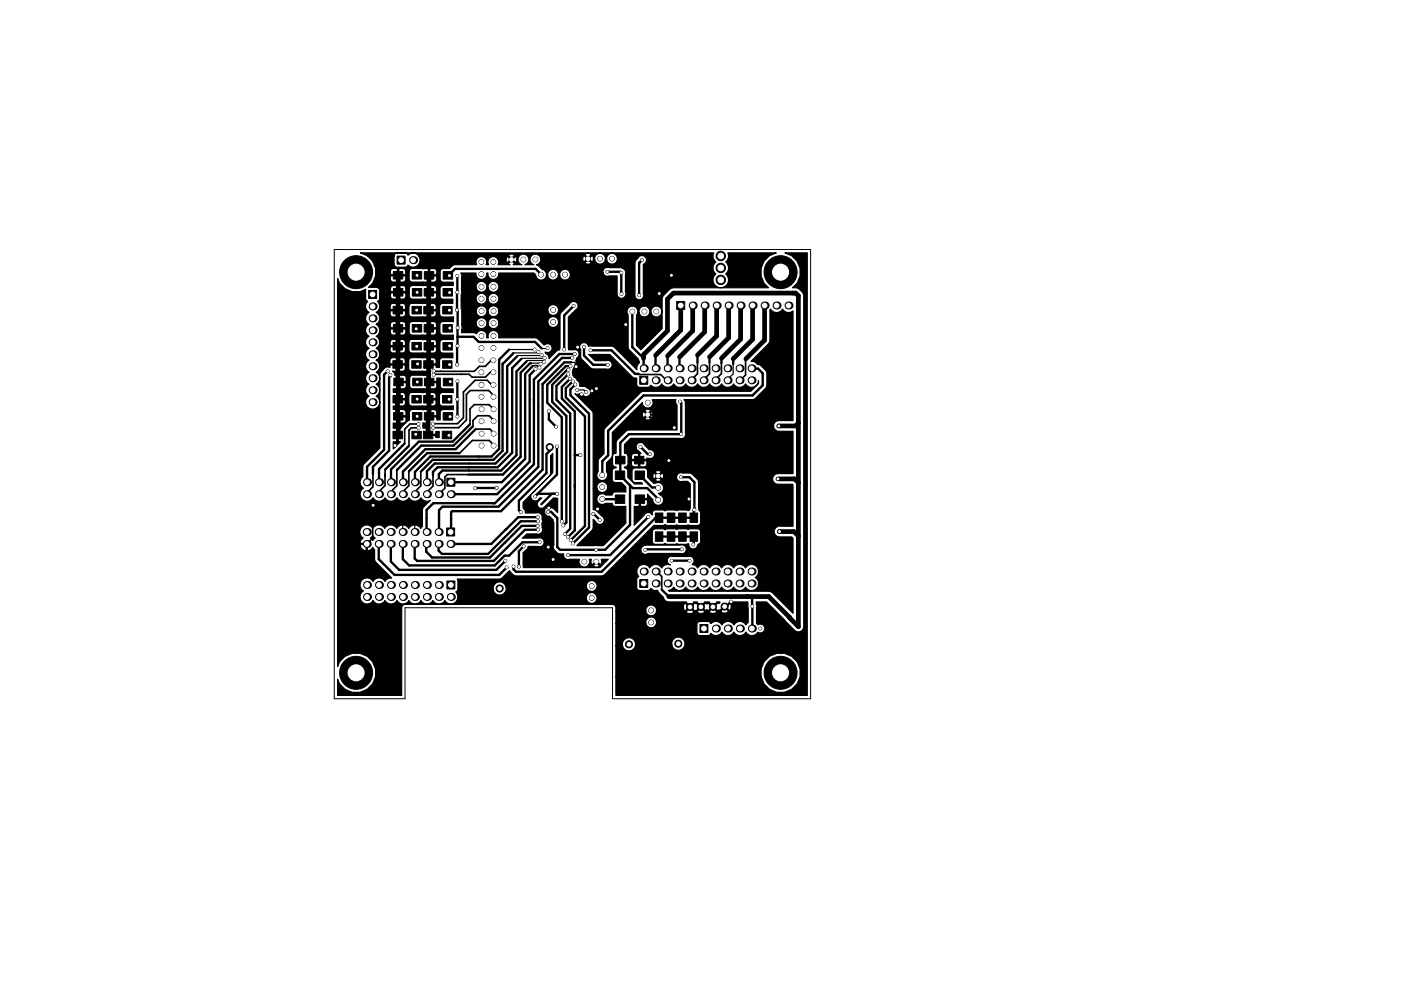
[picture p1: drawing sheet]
<svg xmlns="http://www.w3.org/2000/svg" width="297mm" height="210mm" viewBox="0 0 297 210" stroke-linecap="round" stroke-linejoin="round" font-family="sans-serif">
<path d="M70.9 52.9h101v95.3h-42v-19.3h-44v19.3h-15z" fill="none" stroke="#000" stroke-width=".21"/>
<g fill="#000" stroke="#000" stroke-width=".21">
<path d="M83.4 57.6h2v1.6h-2zM84.2 54.3h1.7v1.7h-1.7zM87.4 57.6h2v1.6h-2zM90 57.6h2v1.6h-2zM94 57.6h2v1.6h-2zM78.2 61.6h1.7v1.7h-1.7zM83.3 76.5h2v1.6h-2zM83.3 72.7h2v1.6h-2zM83.3 65h2v1.6h-2zM83.4 68.9h2v1.6h-2zM83.4 61.2h2v1.6h-2zM87.3 76.5h2v1.6h-2z"/>
<path d="M87.3 72.7h2v1.6h-2zM87.3 65h2v1.6h-2zM87.4 68.9h2v1.6h-2zM87.4 61.2h2v1.6h-2zM89.8 76.5h2v1.6h-2zM89.9 65h2v1.6h-2zM89.9 72.7h2v1.6h-2zM89.9 68.9h2v1.6h-2zM89.9 61.2h2v1.6h-2zM93.8 76.5h2v1.6h-2zM93.9 65h2v1.6h-2zM93.9 72.7h2v1.6h-2z"/>
<path d="M93.9 68.9h2v1.6h-2zM93.9 61.2h2v1.6h-2zM143.5 64h1.7v1.7h-1.7zM83.3 83.9h2v1.6h-2zM83.3 91.5h2v1.6h-2zM83.4 87.5h2v1.6h-2zM83.5 80.2h2v1.6h-2zM87.3 83.9h2v1.6h-2zM87.3 91.5h2v1.6h-2zM87.4 87.5h2v1.6h-2zM87.5 80.2h2v1.6h-2zM89.8 91.5h2v1.6h-2z"/>
<path d="M89.8 83.9h2v1.6h-2zM90 87.5h2v1.6h-2zM90 80.3h2v1.6h-2zM93.8 91.5h2v1.6h-2zM93.8 83.9h2v1.6h-2zM94 87.5h2v1.6h-2zM94 80.3h2v1.6h-2zM130.4 99.9h2v1.8h-2zM130.5 96.8h2v1.6h-2zM134.5 96.8h2v1.6h-2zM134.6 99.9h2v1.8h-2zM135.6 79.8h1.7v1.7h-1.7z"/>
<path d="M94.7 112h1.7v1.7h-1.7zM94.7 101.5h1.7v1.7h-1.7zM130.4 105h2v1.8h-2zM134.6 105h2v1.8h-2zM138.9 108.8h1.6v2h-1.6zM138.9 112.8h1.6v2h-1.6zM141.5 108.8h1.6v2h-1.6zM141.5 112.8h1.6v2h-1.6zM143.9 108.8h1.6v2h-1.6zM143.9 112.8h1.6v2h-1.6zM146.3 108.8h1.6v2h-1.6zM146.3 112.8h1.6v2h-1.6z"/>
<path d="M94.7 123.3h1.7v1.7h-1.7zM135.6 122.9h1.7v1.7h-1.7zM148.4 132.5h1.7v1.7h-1.7z"/>
<circle cx="75.5" cy="57.7" r="3.5"/>
<circle cx="88.4" cy="58.4" r=".3"/>
<circle cx="95.3" cy="58.5" r=".3"/>
<circle cx="97" cy="58.5" r=".3"/>
<circle cx="102.1" cy="55.6" r=".5"/>
<circle cx="102.1" cy="58.1" r=".5"/>
<circle cx="104.6" cy="55.6" r=".5"/>
<circle cx="104.6" cy="58.1" r=".5"/>
<circle cx="108.4" cy="55.1" r=".5"/>
<circle cx="111" cy="55.1" r=".5"/>
<circle cx="113.5" cy="55.1" r=".5"/>
<circle cx="114.7" cy="58.3" r=".5"/>
<circle cx="117.3" cy="58.3" r=".5"/>
<circle cx="119.8" cy="58.3" r=".5"/>
<circle cx="124.7" cy="54.9" r=".5"/>
<circle cx="127.2" cy="54.9" r=".5"/>
<circle cx="128.8" cy="57.7" r=".3"/>
<circle cx="129.8" cy="54.9" r=".5"/>
<circle cx="131.7" cy="57.9" r=".3"/>
<circle cx="136.1" cy="55.2" r=".3"/>
<circle cx="142.4" cy="58.4" r=".3"/>
<circle cx="152.8" cy="59.4" r="1"/>
<circle cx="152.8" cy="54.3" r="1"/>
<circle cx="152.8" cy="56.9" r="1"/>
<circle cx="165.5" cy="57.7" r="3.5"/>
<circle cx="82.2" cy="78.8" r=".3"/>
<circle cx="82.8" cy="79.6" r=".3"/>
<circle cx="88.2" cy="69.8" r=".3"/>
<circle cx="88.3" cy="65.8" r=".3"/>
<circle cx="88.4" cy="73.5" r=".3"/>
<circle cx="88.4" cy="62" r=".3"/>
<circle cx="88.5" cy="77.2" r=".3"/>
<circle cx="91.9" cy="78.7" r=".3"/>
<circle cx="91.9" cy="79.5" r=".3"/>
<circle cx="95.3" cy="65.8" r=".3"/>
<circle cx="95.3" cy="62.1" r=".3"/>
<circle cx="95.3" cy="73.4" r=".3"/>
<circle cx="95.3" cy="77.4" r=".3"/>
<circle cx="95.4" cy="69.6" r=".3"/>
<circle cx="96.9" cy="65.8" r=".3"/>
<circle cx="96.9" cy="77.4" r=".3"/>
<circle cx="97" cy="62" r=".3"/>
<circle cx="97" cy="73.4" r=".3"/>
<circle cx="97" cy="69.5" r=".3"/>
<circle cx="102.1" cy="79" r=".5"/>
<circle cx="102.1" cy="76.4" r=".5"/>
<circle cx="102.1" cy="73.8" r=".5"/>
<circle cx="102.1" cy="60.8" r=".5"/>
<circle cx="102.1" cy="63.4" r=".5"/>
<circle cx="102.1" cy="71.3" r=".5"/>
<circle cx="102.1" cy="66" r=".5"/>
<circle cx="102.1" cy="68.6" r=".5"/>
<circle cx="104.6" cy="76.4" r=".5"/>
<circle cx="104.6" cy="79" r=".5"/>
<circle cx="104.6" cy="60.8" r=".5"/>
<circle cx="104.6" cy="63.4" r=".5"/>
<circle cx="104.6" cy="73.8" r=".5"/>
<circle cx="104.6" cy="71.3" r=".5"/>
<circle cx="104.6" cy="66" r=".5"/>
<circle cx="104.6" cy="68.6" r=".5"/>
<circle cx="113.3" cy="74.2" r=".3"/>
<circle cx="113.5" cy="78.3" r=".3"/>
<circle cx="114.2" cy="74.7" r=".3"/>
<circle cx="114.4" cy="78" r=".3"/>
<circle cx="114.6" cy="77.2" r=".3"/>
<circle cx="114.8" cy="75.3" r=".3"/>
<circle cx="115.4" cy="76.8" r=".3"/>
<circle cx="115.5" cy="75.9" r=".3"/>
<circle cx="116.1" cy="73.9" r=".3"/>
<circle cx="117.3" cy="68.3" r=".5"/>
<circle cx="117.3" cy="65.8" r=".5"/>
<circle cx="119.6" cy="74.1" r=".3"/>
<circle cx="120.5" cy="79.4" r=".3"/>
<circle cx="120.5" cy="78.4" r=".3"/>
<circle cx="120.9" cy="77.7" r=".3"/>
<circle cx="121.3" cy="75.9" r=".3"/>
<circle cx="121.6" cy="64.9" r=".3"/>
<circle cx="121.8" cy="75.1" r=".3"/>
<circle cx="122.1" cy="77.8" r=".3"/>
<circle cx="122.5" cy="73.7" r=".3"/>
<circle cx="123.8" cy="73.6" r=".3"/>
<circle cx="125.2" cy="74.3" r=".3"/>
<circle cx="128.9" cy="77.4" r=".3"/>
<circle cx="131.8" cy="62.4" r=".3"/>
<circle cx="132.7" cy="68.9" r=".3"/>
<circle cx="134.1" cy="66.1" r=".5"/>
<circle cx="135.5" cy="62.7" r=".3"/>
<circle cx="136.6" cy="66.1" r=".5"/>
<circle cx="139.2" cy="66.1" r=".5"/>
<circle cx="139.8" cy="62.3" r=".3"/>
<circle cx="83.8" cy="94.5" r=".3"/>
<circle cx="88.1" cy="92.1" r=".3"/>
<circle cx="88.4" cy="84.7" r=".3"/>
<circle cx="88.4" cy="88.3" r=".3"/>
<circle cx="88.5" cy="81" r=".3"/>
<circle cx="88.7" cy="90" r=".3"/>
<circle cx="88.8" cy="90.8" r=".3"/>
<circle cx="91.8" cy="89.9" r=".3"/>
<circle cx="91.8" cy="90.8" r=".3"/>
<circle cx="95.2" cy="92.4" r=".3"/>
<circle cx="95.2" cy="84.7" r=".3"/>
<circle cx="95.4" cy="88.4" r=".3"/>
<circle cx="95.5" cy="81" r=".3"/>
<circle cx="97" cy="84.7" r=".3"/>
<circle cx="97" cy="80.9" r=".3"/>
<circle cx="97" cy="88.4" r=".3"/>
<circle cx="102.1" cy="81.6" r=".5"/>
<circle cx="102.1" cy="84.2" r=".5"/>
<circle cx="102.1" cy="86.8" r=".5"/>
<circle cx="102.1" cy="94.5" r=".5"/>
<circle cx="102.1" cy="92" r=".5"/>
<circle cx="102.1" cy="89.4" r=".5"/>
<circle cx="104.6" cy="84.2" r=".5"/>
<circle cx="104.6" cy="81.6" r=".5"/>
<circle cx="104.6" cy="86.8" r=".5"/>
<circle cx="104.6" cy="89.4" r=".5"/>
<circle cx="104.6" cy="94.5" r=".5"/>
<circle cx="104.6" cy="92" r=".5"/>
<circle cx="116.4" cy="87.3" r=".3"/>
<circle cx="116.6" cy="94.9" r=".75"/>
<circle cx="117.9" cy="90.5" r=".3"/>
<circle cx="118.1" cy="94.7" r=".3"/>
<circle cx="120.8" cy="80.4" r=".3"/>
<circle cx="121.5" cy="80.9" r=".3"/>
<circle cx="122" cy="81.6" r=".3"/>
<circle cx="122.4" cy="82.7" r=".3"/>
<circle cx="123.1" cy="96.6" r=".3"/>
<circle cx="123.3" cy="83.7" r=".3"/>
<circle cx="124.3" cy="83.2" r=".3"/>
<circle cx="125.5" cy="82.9" r=".3"/>
<circle cx="126.5" cy="82.4" r=".3"/>
<circle cx="135.8" cy="94.8" r=".3"/>
<circle cx="137.3" cy="88" r=".5"/>
<circle cx="137.3" cy="85.4" r=".5"/>
<circle cx="137.8" cy="96.3" r=".3"/>
<circle cx="141.8" cy="97.7" r=".3"/>
<circle cx="143" cy="90.7" r=".3"/>
<circle cx="144.2" cy="85.2" r=".3"/>
<circle cx="144.4" cy="92.1" r=".3"/>
<circle cx="165.1" cy="90.4" r=".3"/>
<circle cx="79.1" cy="107.2" r=".3"/>
<circle cx="100.7" cy="103.6" r=".3"/>
<circle cx="105.3" cy="103.5" r=".3"/>
<circle cx="107.1" cy="119" r=".3"/>
<circle cx="110.4" cy="108.7" r=".3"/>
<circle cx="111" cy="115.9" r=".3"/>
<circle cx="113.5" cy="105.3" r=".3"/>
<circle cx="114" cy="111.6" r=".3"/>
<circle cx="114" cy="109.7" r=".3"/>
<circle cx="114.1" cy="110.6" r=".3"/>
<circle cx="114.1" cy="112.4" r=".3"/>
<circle cx="114.4" cy="115" r=".3"/>
<circle cx="116.2" cy="108.6" r=".3"/>
<circle cx="116.2" cy="116.1" r=".3"/>
<circle cx="116.3" cy="107.8" r=".3"/>
<circle cx="117.3" cy="118.7" r=".3"/>
<circle cx="118.1" cy="104.8" r=".3"/>
<circle cx="119.1" cy="110.6" r=".3"/>
<circle cx="119.4" cy="111.5" r=".3"/>
<circle cx="119.8" cy="113.3" r=".3"/>
<circle cx="120.4" cy="114" r=".3"/>
<circle cx="120.4" cy="117.8" r=".3"/>
<circle cx="121" cy="114.6" r=".3"/>
<circle cx="121.5" cy="115.3" r=".3"/>
<circle cx="123.9" cy="119.2" r=".5"/>
<circle cx="125.8" cy="109" r=".3"/>
<circle cx="126.4" cy="116.6" r=".3"/>
<circle cx="126.4" cy="119.2" r=".5"/>
<circle cx="126.7" cy="108" r=".3"/>
<circle cx="127.2" cy="110.3" r=".3"/>
<circle cx="127.7" cy="105.9" r=".5"/>
<circle cx="127.7" cy="100.8" r=".5"/>
<circle cx="127.7" cy="103.3" r=".5"/>
<circle cx="136.8" cy="116.7" r=".3"/>
<circle cx="137.5" cy="109.7" r=".3"/>
<circle cx="139.5" cy="103.5" r=".5"/>
<circle cx="139.5" cy="106.1" r=".5"/>
<circle cx="139.5" cy="101" r=".5"/>
<circle cx="142.4" cy="119" r=".3"/>
<circle cx="144.4" cy="101.2" r=".3"/>
<circle cx="144.6" cy="116.5" r=".3"/>
<circle cx="146.1" cy="105.9" r=".3"/>
<circle cx="146.2" cy="119" r=".3"/>
<circle cx="147" cy="115.5" r=".3"/>
<circle cx="147.2" cy="108.2" r=".3"/>
<circle cx="164.9" cy="101.6" r=".3"/>
<circle cx="165.3" cy="112.8" r=".3"/>
<circle cx="105.9" cy="124.9" r=".75"/>
<circle cx="107.4" cy="120.4" r=".3"/>
<circle cx="108.9" cy="120.2" r=".3"/>
<circle cx="110" cy="120.2" r=".3"/>
<circle cx="125.4" cy="124.3" r=".5"/>
<circle cx="125.4" cy="126.9" r=".5"/>
<circle cx="133.3" cy="136.7" r=".75"/>
<circle cx="138.1" cy="129.5" r=".5"/>
<circle cx="138.1" cy="132" r=".5"/>
<circle cx="143.8" cy="136.6" r=".75"/>
<circle cx="146.3" cy="128.8" r=".75"/>
<circle cx="148.6" cy="128.8" r=".75"/>
<circle cx="151.2" cy="128.8" r=".75"/>
<circle cx="153.6" cy="128.7" r=".75"/>
<circle cx="155" cy="127.6" r=".3"/>
<circle cx="159.5" cy="128.6" r=".3"/>
<circle cx="161.2" cy="133.3" r=".3"/>
<circle cx="75.5" cy="142.7" r="3.5"/>
<circle cx="165.5" cy="142.7" r="3.5"/>
</g>
<g fill="#000">
<circle cx="87.6" cy="55.2" r=".85"/>
<circle cx="79" cy="65" r=".85"/>
<circle cx="79" cy="67.5" r=".85"/>
<circle cx="79" cy="70.1" r=".85"/>
<circle cx="79" cy="75.2" r=".85"/>
<circle cx="79" cy="77.7" r=".85"/>
<circle cx="79" cy="72.6" r=".85"/>
<circle cx="112.4" cy="77.1" r=".25"/>
<circle cx="136.5" cy="78.1" r=".85"/>
<circle cx="139" cy="78.1" r=".85"/>
<circle cx="141.6" cy="78.1" r=".85"/>
<circle cx="144.1" cy="78.1" r=".85"/>
<circle cx="146.6" cy="78.1" r=".85"/>
<circle cx="146.9" cy="64.8" r=".85"/>
<circle cx="149.2" cy="78.1" r=".85"/>
<circle cx="149.4" cy="64.8" r=".85"/>
<circle cx="151.7" cy="78.1" r=".85"/>
<circle cx="151.9" cy="64.8" r=".85"/>
<circle cx="154.3" cy="78.1" r=".85"/>
<circle cx="154.5" cy="64.8" r=".85"/>
<circle cx="156.8" cy="78.1" r=".85"/>
<circle cx="157" cy="64.8" r=".85"/>
<circle cx="159.3" cy="78.1" r=".85"/>
<circle cx="159.6" cy="64.8" r=".85"/>
<circle cx="162.1" cy="64.8" r=".85"/>
<circle cx="164.6" cy="64.8" r=".85"/>
<circle cx="167.2" cy="64.8" r=".85"/>
<circle cx="79" cy="80.2" r=".85"/>
<circle cx="79" cy="82.8" r=".85"/>
<circle cx="79" cy="85.3" r=".85"/>
<circle cx="139" cy="80.7" r=".85"/>
<circle cx="141.6" cy="80.7" r=".85"/>
<circle cx="144.1" cy="80.7" r=".85"/>
<circle cx="146.6" cy="80.7" r=".85"/>
<circle cx="149.2" cy="80.7" r=".85"/>
<circle cx="151.7" cy="80.7" r=".85"/>
<circle cx="154.3" cy="80.7" r=".85"/>
<circle cx="156.8" cy="80.7" r=".85"/>
<circle cx="159.3" cy="80.7" r=".85"/>
<circle cx="77.8" cy="112.9" r=".85"/>
<circle cx="77.8" cy="115.4" r=".85"/>
<circle cx="77.8" cy="104.8" r=".85"/>
<circle cx="77.8" cy="102.3" r=".85"/>
<circle cx="80.3" cy="115.4" r=".85"/>
<circle cx="80.3" cy="112.9" r=".85"/>
<circle cx="80.4" cy="104.8" r=".85"/>
<circle cx="80.4" cy="102.3" r=".85"/>
<circle cx="82.8" cy="112.9" r=".85"/>
<circle cx="82.8" cy="115.4" r=".85"/>
<circle cx="82.9" cy="104.8" r=".85"/>
<circle cx="82.9" cy="102.3" r=".85"/>
<circle cx="85.4" cy="112.9" r=".85"/>
<circle cx="85.4" cy="115.4" r=".85"/>
<circle cx="85.4" cy="104.8" r=".85"/>
<circle cx="85.4" cy="102.3" r=".85"/>
<circle cx="87.9" cy="112.9" r=".85"/>
<circle cx="87.9" cy="115.4" r=".85"/>
<circle cx="88" cy="104.8" r=".85"/>
<circle cx="88" cy="102.3" r=".85"/>
<circle cx="90.5" cy="115.4" r=".85"/>
<circle cx="90.5" cy="112.9" r=".85"/>
<circle cx="90.5" cy="102.3" r=".85"/>
<circle cx="90.5" cy="104.8" r=".85"/>
<circle cx="93" cy="112.9" r=".85"/>
<circle cx="93" cy="115.4" r=".85"/>
<circle cx="93.1" cy="102.3" r=".85"/>
<circle cx="93.1" cy="104.8" r=".85"/>
<circle cx="95.5" cy="115.4" r=".85"/>
<circle cx="95.6" cy="104.8" r=".85"/>
<circle cx="77.8" cy="124.1" r=".85"/>
<circle cx="77.8" cy="126.7" r=".85"/>
<circle cx="80.4" cy="124.1" r=".85"/>
<circle cx="80.4" cy="126.7" r=".85"/>
<circle cx="82.9" cy="126.7" r=".85"/>
<circle cx="82.9" cy="124.1" r=".85"/>
<circle cx="85.4" cy="124.1" r=".85"/>
<circle cx="85.4" cy="126.7" r=".85"/>
<circle cx="88" cy="126.7" r=".85"/>
<circle cx="88" cy="124.1" r=".85"/>
<circle cx="90.5" cy="124.1" r=".85"/>
<circle cx="90.5" cy="126.7" r=".85"/>
<circle cx="93.1" cy="124.1" r=".85"/>
<circle cx="93.1" cy="126.7" r=".85"/>
<circle cx="95.6" cy="126.7" r=".85"/>
<circle cx="136.5" cy="121.3" r=".85"/>
<circle cx="139" cy="123.8" r=".85"/>
<circle cx="139" cy="121.3" r=".85"/>
<circle cx="141.6" cy="123.8" r=".85"/>
<circle cx="141.6" cy="121.3" r=".85"/>
<circle cx="144.1" cy="123.8" r=".85"/>
<circle cx="144.1" cy="121.3" r=".85"/>
<circle cx="146.6" cy="123.8" r=".85"/>
<circle cx="146.6" cy="121.3" r=".85"/>
<circle cx="149.2" cy="121.3" r=".85"/>
<circle cx="149.2" cy="123.8" r=".85"/>
<circle cx="151.7" cy="123.8" r=".85"/>
<circle cx="151.7" cy="121.3" r=".85"/>
<circle cx="151.8" cy="133.3" r=".85"/>
<circle cx="154.3" cy="123.8" r=".85"/>
<circle cx="154.3" cy="121.3" r=".85"/>
<circle cx="154.3" cy="133.3" r=".85"/>
<circle cx="156.8" cy="121.3" r=".85"/>
<circle cx="156.8" cy="123.8" r=".85"/>
<circle cx="156.9" cy="133.3" r=".85"/>
<circle cx="159.3" cy="121.3" r=".85"/>
<circle cx="159.3" cy="123.8" r=".85"/>
<circle cx="159.4" cy="133.3" r=".85"/>
</g>
<g fill="none" stroke="#000" stroke-width=".5">
<path d="M95 58.4l.3 .1M97 58.5v18.9M114.7 58.2l-1.1-1.2h-17.1l-1.4 1.4M128.8 57.7h2.7l.2 .2 .1 4.5M136.1 55.2l-.6 .6v6.8M82.2 78.8l-.8 .7v15.9l-3.6 3.6v2.7M82.8 79.6l-.3 .5v15.5l-3.4 3.4v1.6M88.4 62h.1M88.4 69.7l-.2 .1M88.5 77.2l-.2 .1M94.9 65.8h.4M94.9 77.3l.4 .1"/>
<path d="M94.9 62l.4 .1M95.3 65.8h.1M95.3 73.4l-.4 .1M95.4 69.6l-.5 .1M97 71.5h3.4l1.1 1h11.9l1.4 1.4M108 74.2l-2.2 2.1v18.9l-1.6 1.7h-13l-3.2 3.2M108.8 75l-2.2 2.2v18.4l-2 2h-12.9l-2.5 2.5M109.6 75.6l-2.1 2.1v18.2l-2.4 2.4h-13l-1.6 1.7v1.7M110.5 76.2l-1.9 1.9v18l-3.1 3h-12.7l-1 1v.8M111.7 76.6l-2.2 2.2v17.8l-3.3 3.2h-12.4l-.7 .8v1.1M112.4 77.1l-2 2v17.8l-3.8 3.8h-7.3M112.9 77.6l-1.6 1.7v18.1l-4.9 4.9h-10.8"/>
<path d="M113.5 78.3l-1.2 1.3v18.3l-6.9 6.9h-9.8M113.5 78.3h.1M120.5 79.4l-2.5 2.5v2.9l2.9 2.9v24.5l-1.1 1.1M120.5 78.4h-.2l-3.2 3.2v3.7l3 3v22.5l-.7 .7M120.8 77.7h-.8l-4 3.9v3.9l3.1 3v22.1M121.2 76.9h-1.5l-4.7 4.6M121.3 75.9h-2.2l-5 5.1v18.1l-8.4 8.4h-11.9l-.7 .7v4.6M121.6 64.9l-2 2v7.2M121.8 75.1h-3.2l-5.4 5.4v18l-8.3 8.3h-13l-1.5 1.4 .1 4.7M122.5 73.7l.5 .5v6.2l2.5 2.5M123.8 73.6v1.8l2 2h3.1M125.2 74.3h4.5l5 5h.7"/>
<path d="M134.1 66.1v7.5l2.4 2.4v2.2M139 75.4v2.8M139.8 62.3h.1M141.5 75.5v2.7M144.1 75.8v2.4M147.9 75.3v1.6M150.4 75.7v1.2M153 76v1M155.4 76.1v1.1M159.3 78.2h1.4l1 1v2.5l-2.1 2.2h-23.2l-7.5 7.5v5.2l-1.2 1.2v3M84.2 92.3v1.8l-.4 .4M85.8 94.1l-5.4 5.4v2.8"/>
<path d="M86.7 94.6l-5 5M88.1 92.1l.1 .2M88.4 84.7h.1M88.5 84.7h.2M94.8 92.3l.4 .1M95 88.3l.4 .1M95.2 84.7h-.4M95.5 81l-.5 .1M97 80.9v7.5M97.5 96.1h-6.9l-3.9 3.9M99.6 90l-3.6 3.7h-7.2l-5.9 5.9v2.1M100.3 90.4l-4.1 4.1h-6.9l-5.2 5.2"/>
<path d="M100.9 91l-4.3 4.3h-6.4l-4.8 4.8v1.6M115 81.4v18.2l-8.8 8.9h-10.3l-.3 .2v4.1M116.4 87.3v1.7l1.5 1.5M116.6 94.9v.7l-.7 .7v4.1l-5.9 5.8v2.1l.4 .4M118.1 94.7v6l-4.6 4.6 .5-.5h4.1M120.8 80.4l-1.7 1.7v2.5l2.8 2.7v25.2l-1.5 1.5M121.5 80.9l-1.5 1.5v1.9l4 4.1v23.2l-3 3M121.9 96.6h1.2M122 81.6l-1.1 1v1.2l4 4v24.1l-3.4 3.4M122 81.6h.1M135.8 94.8l1.5 1.5h.5M137.3 88h2.9l2.8 2.7"/>
<path d="M141.8 97.7h.1M144.2 85.2l.2 .3v6.6h-11.1l-1.8 1.8-.1 6.9 2.8 2.8h3l2.4 2.4M80.3 115.4v3.2l3.3 3.4h22.3l1.5-1.6M82.9 115.5v3.6l1.7 1.8h20.6l1.9-1.9M88 100.1v1.6M88 100.1h.1M104.6 106.8h.1M105.3 103.5l-4.6 .1M107 115.2h.1M111 115.9l-1 1v3.3M114 111.6h-3.4l-6.7 6.7h-12.3l-1.2-1.2v-1.7M114 109.7h-4.1l-5.7 5.7h-8.6"/>
<path d="M114.1 110.6h-3.7l-6.9 6.9h-9.8l-.7-.7v-1.4M114.1 112.4h-2.8l-6.6 6.6h-16.3l-.5-.5v-3M114.4 115l-3.6 .1-2.9 2.8h-.9l-2.1 2.1h-18.2l-1.3-1.4v-3.2M117 104.8l-2.2 2.2M125.8 109l1.4 1.3M127.4 105.8l.2 .1h3.8M133.6 103v8.4l-5.3 5.2h-9.6l-.5-.5v-6.2l-1.4-1.3h-.6M135.6 100.8l2.6 2.6h1.4M137.5 109.7l-8.1 8.1h-9M139.7 113.8h7.4v1.6l-.1 .1M142.4 119h3.8M144.4 101.2h1.8l1 1.1-.1 7.5h-8.1l-11.4 11.5h-18.2l-.5-.5v-.6"/>
<path d="M144.6 116.5h-7.7l-.1 .2M140.3 125.1l1.5 1.5M155 127.6l-1 1.1h-.4M159.5 126.6l-.1 6.7"/>
</g>
<g fill="none" stroke="#000" stroke-width=".25">
<path d="M108 74.2h5.3M111.7 76.6v-.1h3.4l.3 .3M112.4 77.1h2l.2 .1M113.5 78.3h.1M114.2 74.7l-.2 .2h-5.4M114.4 78h.1M114.6 77.2h.1M114.9 75.3l-5.1 .1-.2 .2M115.5 75.9l-4.8 .1-.2 .2M116.1 73.9h-1.3M120.5 79.4l.1 .2M120.5 78.4h.1"/>
<path d="M120.8 77.7h.1M120.9 77.7h.1M121.2 76.9h.6l.1 .1v.6l.3 .2M121.3 75.9h.1M121.8 75.1h.1M122.5 73.7h.1M135.3 79.3v.2M135.5 62.6v.1M155.4 77.2v2.1l-1.2 1.2v.3M116.4 87.3h.1M122.5 82.9l-.1-.2h1.4l.5 .5M123.3 83.7h.1"/>
<path d="M141.4 80.8h.1M146.6 80.6v.2M149.2 80.6v.2M151.7 80.5v.3M156.8 80.8h.1M85.7 110.7l-.3 .4v1.8M88.4 110.9l-.5 .4v1.6M114 111.5v.1M114.4 115l-.1 .2M116.2 116.1l1.1 1v1.6M116.2 116.1h.1M116.3 107.8h-.5l-.3 .3v.9l1.9 1.9v4.8h-.7l-.5 .4"/>
</g>
<g fill="none" stroke="#000" stroke-width=".35">
<path d="M104.6 79h-.7l-1 1h-2.8l-.6-.6-7.6 .1M104.6 76.4h-.4l-1.3 1.3h-1.3l-1 1.1-8.7-.1M112.9 77.6h1l.5 .4M135.3 79.5h4.8l1.3 1.3M147.9 76.9v2.4l-1.3 1.3M150.4 76.9v2.4l-1.2 1.3M153 77v2.3l-1.3 1.2M158.1 76.2v3.4l-1.3 1.1M158.1 76.1l-.1 .2M81.7 99.6l-.1 1.4M84.1 99.7v3.3l-1.2 1.3M88.7 90h-1.8l-1.1 1.1v3"/>
<path d="M88.8 90.8h-1.6l-.5 .5v3.3M100.9 91h3l.8 .8v.3M104.6 89.4v-.3l-.9-.9h-2.4l-1 1v1.2M104.6 81.6h-.3l-1-.9h-2.6l-2.4 2.5v5.4l-1.3 1.3h-5.2M104.6 84.2v-.3l-1-1h-3.9l-.8 .8v5.4l-1.7 1.6-5.4 .1M104.6 86.9l-.9-1h-3.2l-.9 .9v3.2M104.7 94.6v-.2l-1-.9h-3.6l-2.6 2.6M156.8 80.7v.1M79 100.6l.1 2.7-1.3 1.2v.3M79.1 107.2l-.1 7-1.2 1.2M81.6 100.5v2.5l-1.2 1.3M86.7 100v3l-1.3 1.3"/>
<path d="M89.2 100.1v3l-1.2 1.2h.2M91.8 100.9v2.2l-1.3 1.2M99.3 100.7h-4.5l-.5 .5v2.4l-1.2 1.2M108.9 120.2h-.1M139 121.3h.3l1 1v2.8"/>
</g>
<g fill="none" stroke="#000" stroke-width="1">
<path d="M84.4 58.4v11.3M91 58.4l-.1 22.5 .1 .2-.2 .2 .2 7-.2 .2v3.8M84.4 69.7l-.1 11.2 .2 .1v3.5l-.2 .2v3.5l.1 .1v3.8l-.2 .2M84.4 69.7h.1M90.9 73.5h.1M90.9 69.7h.1M136.5 76v-.7l5-5.1v-6.7l1.3-1.3h25.9l.6 .6v70.1l-1.9-1.9M144.3 64.8v5.3l-5.3 5.3M146.9 64.8v5.4l-5.4 5.3M149.4 64.8v5.6l-5.3 5.4M151.9 64.8v6.5l-4 4M154.5 64.8v6.9l-4.1 4"/>
<path d="M157 64.8v7.2l-4 4M159.6 64.8v7.2l-4.2 4.1M162.1 64.8v7.4l-4 3.9M169.3 89.8l-.6 .6h-3.6M164.9 101.6h3.6l.8 .8M165.3 112.7l3 .1 1 .9M141.8 126.6h21.2l4.5 4.5"/>
</g>
<path d="M76.4 53.7h74.9l-.1 .9 .2 .6 .4 .4-.4 .3a1.62 1.62 0 0 0 .4 2.2 1.65 1.65 0 0 0-.2 2.4 1.65 1.65 0 0 0 2.4 0 1.65 1.65 0 0 0-.1-2.4 1.6 1.6 0 0 0 0-2.5 1.54 1.54 0 0 0 .4-1.9h10.3l-1.4 .5a4.2 4.2 0 0 0-.2 6.9h-20.6l-1.9 1.9-.1 6.7-4.5 4.5-1-.9v-6.5l.3-.5h.3l.2 .4a1.16 1.16 0 0 0 1.2 .5 1.16 1.16 0 0 0 .9-.9h.2l.2 .4a1.16 1.16 0 0 0 1.9 0 1.16 1.16 0 0 0-.7-1.7 1.16 1.16 0 0 0-1.4 1.3h-.2v-.4a1.16 1.16 0 0 0-1.4-.9 1.16 1.16 0 0 0-.9 1.3h-.3v-.4a1.15 1.15 0 0 0-1.6-.9 1.15 1.15 0 0 0-.4 1.8v7.2l2.1 2.2 .3 .5-.2 .4a1.36 1.36 0 0 0-.3 1.3l-5.1-4.9h-5.2a.94 .94 0 0 0-1.2-.8 .94 .94 0 0 0-.7 1.2l.1 1.9 2.2 2.2 .6 .3h2.7a.94 .94 0 0 0 1.3-.9 .94 .94 0 0 0-1.3-.9h-2.4l-1.3-1.3h4.5l4.7 4.8 .3 .1 .7 .1v1.3a.65 .65 0 0 0 .6 .7h1.7l.7-.4a1.46 1.46 0 0 0 2.3-.4 1.44 1.44 0 0 0 2.5 0 1.44 1.44 0 0 0 2.6 0 1.44 1.44 0 0 0 2.5 0 1.44 1.44 0 0 0 2.6 0 1.44 1.44 0 0 0 2.5 0 1.44 1.44 0 0 0 2.5 0 1.44 1.44 0 0 0 2.6 0 1.46 1.46 0 0 0 1.6 .8 1.46 1.46 0 0 0 1.1-1.4v.6l-1.6 1.6-23.1 .1-8 8v5.1l-1.2 1.3-.1 2.6a1.15 1.15 0 0 0 .1 1.5 1.15 1.15 0 0 0 1.6 .1 1.15 1.15 0 0 0 .1-1.6v-1.9l1-1 .2-.6v-4.8l3-3h3.9a.8 .8 0 0 0 1.2 .2v-.2l-.6-.7-.6 .7h-3.9l1-1h2.4l.1 .7 .2 .1 .6-.6h.4l.6 .6a.8 .8 0 0 0 .2-1.2h-.2l-.6 .6h-.4l-.6-.6h-.2l-.1 .4h-2.4l.6-.6h2.3l.6 .6 .6-.6v-.2l-.4-.2-.7 .2-.1 .2h-2.3l1.8-1.8a1.15 1.15 0 0 0 1.5 1.1 1.15 1.15 0 0 0 .6-1.7h5l-.1 .6 .4 .5v5.3l-10.6 .1-2.3 2.3-.1 2.6h-.1a.65 .65 0 0 0-.6 .6v1.9l.4 .3 .3 .1v.2h-.2a.65 .65 0 0 0-.6 .6v1.8l.2 .5 .4 .2h1.3l1 .9v1.1h-2.3a.65 .65 0 0 0-.6 .6l-1.5-.1a1.14 1.14 0 0 0-1.7 1 1.14 1.14 0 0 0 1.8 .9h1.4a.65 .65 0 0 0 .6 .7l2.3-.1v3.6l-4.8 4.8h-5.6l3.4-3.5 .1-2.1 .5 .5a.94 .94 0 0 0 1.5 .3 .94 .94 0 0 0-.2-1.5l-1.1-1.1-.7-.3v-4.5h.8a1.16 1.16 0 0 0 1.7 .7 1.16 1.16 0 0 0 0-1.9 1.16 1.16 0 0 0-1.7 .7v.5h-.8v-15.8l-.3-.6-3.6-3.7 .6 .2 .9-.2 .1 .2a.97 .97 0 0 0 1.6-.1 .97 .97 0 0 0-.8-1.4l-.5-.2h-.9v-.2a.91 .91 0 0 0-.5-1l-.1-.4-.9-.8v-.3a1.89 1.89 0 0 1 .6-1.8l.2-.4-.2-.6 .3-.6a.94 .94 0 0 0 .4-1.2 .94 .94 0 0 0-1.2-.5h-.9l-.1-6.9 1.7-1.6a.95 .95 0 0 0 .1-1.5 .95 .95 0 0 0-1.5 .3l-2 2.1-.1 7.6-.7 .3-1.6 1.6-.2-.7-.5-.3-.2-.4h.2a.97 .97 0 0 0 1.2-.4 .97 .97 0 0 0-.3-1.3 .97 .97 0 0 0-1.3 .2l-1.2-1.3-.7-.2h-7.7a1.14 1.14 0 0 0-1.1-1.6 1.14 1.14 0 0 0-1 1.6h-.5l.1-.2a1.14 1.14 0 0 0-.8-1.3 1.14 1.14 0 0 0-1.4 .6l-.6-.2h-2.5v-1.8h3.1a1.16 1.16 0 0 0 1.1 .9 1.16 1.16 0 0 0 1.1-.9h.3l.2 .4a1.14 1.14 0 0 0 1.3 .5 1.14 1.14 0 0 0 .8-1.2h10.3l.2 .5a1.16 1.16 0 0 0 1.9 0 1.16 1.16 0 0 0-.7-1.8 1.16 1.16 0 0 0-1.4 1.3h-10.3v-.2a1.16 1.16 0 0 0-1.4-.9 1.16 1.16 0 0 0-.9 1.4h-.3v-.5a1.16 1.16 0 0 0-1.3-.9 1.16 1.16 0 0 0-.9 1.4h-3.1v-2.5h3.1l.1 .4a1.16 1.16 0 0 0 1.2 .5 1.16 1.16 0 0 0 .9-.9h.3l.2 .4a1.14 1.14 0 0 0 1.3 .4 1.14 1.14 0 0 0 .8-1.1h10.3l.2 .4a1.16 1.16 0 0 0 1.9 0 1.16 1.16 0 0 0-.7-1.8 1.16 1.16 0 0 0-1.4 1.4h-10.3v-.2a1.16 1.16 0 0 0-1.4-.9 1.16 1.16 0 0 0-.9 1.4h-.3v-.5a1.16 1.16 0 0 0-1.3-.9 1.16 1.16 0 0 0-.9 1.4h-3.1l-.1-2.7h3.1l.2 .4a1.16 1.16 0 0 0 1.2 .5 1.16 1.16 0 0 0 .9-.9h.3l.2 .4a1.16 1.16 0 0 0 1.9 0 1.16 1.16 0 0 0-.8-1.8 1.16 1.16 0 0 0-1.3 1.4h-.3v-.4a1.16 1.16 0 0 0-1.3-1 1.16 1.16 0 0 0-1 1.4h-3.1l.1-2.5h3l.2 .4a1.16 1.16 0 0 0 1.2 .5 1.16 1.16 0 0 0 .9-.9h.3l.2 .4a1.16 1.16 0 0 0 1.9 0 1.16 1.16 0 0 0-.8-1.8 1.16 1.16 0 0 0-1.3 1.4h-.3v-.5a1.16 1.16 0 0 0-1.3-.9 1.16 1.16 0 0 0-1 1.4h-3v-2.8l-.2-.4h3.2v.5a1.16 1.16 0 0 0 1.4 .9 1.16 1.16 0 0 0 .9-1.4h.3v.5a1.16 1.16 0 0 0 1.3 .9 1.16 1.16 0 0 0 .9-1.4h7.5l.4 .4a1.14 1.14 0 0 0 1 1.1 1.14 1.14 0 0 0 1.3-.9h.2l.2 .4a1.16 1.16 0 0 0 1.2 .5 1.16 1.16 0 0 0 .9-.9h.3l.1 .4a1.14 1.14 0 0 0 1.5 .4 1.14 1.14 0 0 0 .6-1.4h6.9l.2 .3a.91 .91 0 0 0 1.1 .3h1.7v3.8a.94 .94 0 0 0 .7 1 .94 .94 0 0 0 1.1-.5h2l.1 .4a.94 .94 0 0 0 1.3 .3 .94 .94 0 0 0 .4-1.2v-6.2l.1-.1a.94 .94 0 0 0 .3-1.5 .94 .94 0 0 0-1.5 .3l-.6 .6-.1 .4v7h-2l.1-.3v-4.5a1.3 1.3 0 0 0-1.2-1.2l-2.5-.1a.95 .95 0 0 0-1.2 1.2h-6.9l-.1-.3a1.16 1.16 0 0 0-1.4-.4 1.16 1.16 0 0 0-.7 1.3h-.3v-.5a1.16 1.16 0 0 0-1.4-.9 1.16 1.16 0 0 0-.9 1.4h-.2v-.5a1.13 1.13 0 0 0-1-.9l-.7-.7-.5-.2 .8-.5h9.6v.2l.4 .1 .7-.1 .1-.2-.6-.6-.6 .6h-9.6l.1-.4v-.5h8.9l.2 .7h.2l.6-.6h.4l.6 .6h.2l.1-.4h.3a1.16 1.16 0 0 0 1.1 1 1.16 1.16 0 0 0 1.2-1h.2l.2 .4a1.16 1.16 0 0 0 1.9 0 1.16 1.16 0 0 0-.7-1.7 1.16 1.16 0 0 0-1.4 1.3h-.2v-.4a1.16 1.16 0 0 0-1.4-.9 1.16 1.16 0 0 0-.9 1.3h-.3v-.5l-.1-.3h-.2l-.6 .6h-.4l-.6-.6h-.2l-.2 .5h-8.9l-.4-.7h9.9l.6 .6 .6-.6a.8 .8 0 0 0-1.2-.2v.2h-9.9a1.15 1.15 0 0 0-1.7 .5 1.15 1.15 0 0 0 .7 1.6h-1.9l.3-.2a1.15 1.15 0 0 0 .2-1.8 1.15 1.15 0 0 0-1.8 .3 1.15 1.15 0 0 0 .7 1.7h-1.9l.2-.1v-.2l-.6-.7-.6 .7 .1 .2 .2 .1h-2.5a1.09 1.09 0 0 0-.1-1.3h1.8l.1 .7 .2 .1 .7-.6h.3l.6 .6 .2-.1 .2-.4-.2-.7h-.2l-.6 .6h-.3l-.7-.6h-.2l-.1 .4h-1.8a1.15 1.15 0 0 0-1.5-.3 1.15 1.15 0 0 0-.4 1.6h-.5l.1-.4a1.15 1.15 0 0 0-1.3-1.3 1.15 1.15 0 0 0-.8 1.7h-4.6l-.7 .2-.5 .6h-1.3a.65 .65 0 0 0-.7 .6v1.6l.2 .5 .5 .2 2.1-.1v.8h-2.2a.65 .65 0 0 0-.6 .6v1.6l.2 .5 .4 .2h2.1v.9h-2.1a.65 .65 0 0 0-.7 .6v1.6l.2 .5 .5 .2 2.2-.1v1.1l-2.2-.1-.4 .2-.2 .5v1.6a.65 .65 0 0 0 .6 .6h2.2v1l-2.2-.1-.4 .2-.2 .5v1.6a.65 .65 0 0 0 .6 .6h2.1v1h-2.2l-.4 .2-.2 .4v1.5h-.7l-.2-.5h-1.3l.1 3.4h1.4l.1-.1v-.6h.8l-.1 1.7 .2 .4 .5 .2h2.1v.8h-2.3l-.4 .1-.2 .5v1.6a.65 .65 0 0 0 .6 .7l2.3-.1v.8h-2.1a.65 .65 0 0 0-.7 .6v1.6h-.7v-.5l-.2-.1h-1.6v-1.4h.3v1.1h1.3l.2-.2-.1-.8-.4-.3-1.3 .2-.1-.2h-3.3l-.4 .2-.2 .4v1.7l-.5 .2-1.3 1.5h-.4l-.2 .1v2.6l.5 .1-1.5 1.6v-1.6h.6l.2-.1v-2.6l-.2-.1h-.6v-1.1h.8l.1-.2v-1.2h.3v1.2l.1 .2h.9l.5-.6v-.6l-.2-.2h-1.6v-1.4h.3v1.2h1.3l.2-.2v-.6l-.3-.4-1.1-.1-.4 .1-.1-.1h-.8v-.8h.6l.2-.1v-1.2h.2v1.2l.2 .1h.8l.6-.5v-.6l-.2-.2h-1.6v-1.4h.2v1.2h1.4l.2-.2v-.5h.7v1.6l.4 .6h3.4l.2-.1v-1.2h.2v1.2l.2 .1h.8l.5-.2 .1-.9-.2-.2h-1.6v-1.4h.2v1.2h1.4l.2-.2v-.6l-.3-.4a1.69 1.69 0 0 0-1.5 0l-.2-.1h-3.2a.65 .65 0 0 0-.6 .6h-.7l-.3-.5a1.69 1.69 0 0 0-1.5 0l-.2-.1h-.6v-.8h.8l.2-.2v-1.1h.2v1.1l.2 .2h.8l.5-.5v-.7l-.1-.1h-1.6v-1.4h.2v1.1h1.4l.1-.1v-.6h.8v1.6a.65 .65 0 0 0 .6 .7h3.2l.2-.2v-1.1h.2v1.1l.2 .2h.8l.5-.5v-.7l-.1-.1h-1.7l.1-1.4-.2-.2h-3.2a.65 .65 0 0 0-.6 .6h-.8l-.2-.5a1.69 1.69 0 0 0-1.5 .1l-.2-.2h-.5l-.1-.5-.4-.3h.8l.2-.2v-1.1h.2v1.1l.2 .2 1.1-.1 .2-.4v-.7l-.1-.1h-3l-.1 .5-.3-.1a2.28 2.28 0 0 0-1.8 1.6v15.6l-3.6 3.6-.1 2.4a1.48 1.48 0 0 0 .2 2.5 1.48 1.48 0 0 0-.3 2.3 1.48 1.48 0 0 0 2.3-.3 1.44 1.44 0 0 0 2.5 0 1.44 1.44 0 0 0 2.6 0 1.44 1.44 0 0 0 2.5 0 1.44 1.44 0 0 0 2.5 0 1.4 1.4 0 0 0 2 .5l-1.6 1.8v3.8l-.4 .4-.2-.3a1.46 1.46 0 0 0-2.3 .3 1.44 1.44 0 0 0-2.6 0 1.44 1.44 0 0 0-2.5 0 1.44 1.44 0 0 0-2.6 0 1.48 1.48 0 0 0-2.3-.3 1.48 1.48 0 0 0 .3 2.3l-.4 .4-.3 .6 .1 .2h1.5v1.4l.2 .2 .4-.2 .5-.6 .4 .5 .1 2.4 3.6 3.6a1.35 1.35 0 0 0-1.5 .8 1.44 1.44 0 0 0-2.5 0 1.48 1.48 0 0 0-2.4-.4 1.48 1.48 0 0 0 .3 2.4 1.48 1.48 0 0 0-.2 2.3 1.48 1.48 0 0 0 2.3-.3 1.44 1.44 0 0 0 2.5 0 1.44 1.44 0 0 0 2.6 0 1.44 1.44 0 0 0 2.5 0 1.44 1.44 0 0 0 2.5 0 1.44 1.44 0 0 0 2.6 0 1.44 1.44 0 0 0 2.5 0 1.45 1.45 0 0 0 1.5 .8 1.45 1.45 0 0 0 1.2-1.1h27.3l.2 .4a1.16 1.16 0 0 0 1.9 0 1.16 1.16 0 0 0-.7-1.8 1.16 1.16 0 0 0-1.4 1.4h-27.3v-1l-.4-.5 .5-.5h7.5l.2 .5a1.41 1.41 0 0 0 1.7 .6 1.41 1.41 0 0 0 .8-1.6h17l.2 .4a1.16 1.16 0 0 0 1.9 0 1.16 1.16 0 0 0-.7-1.8 1.16 1.16 0 0 0-1.4 1.4h-17l-.2-.5a1.41 1.41 0 0 0-1.7-.5 1.41 1.41 0 0 0-.8 1.5h-7.5v-1.8l-.2-.4h9l.6-.3 1.6-1.5 .7 .8 .6 .3h18.2l.6-.3 5.1-5h2.6l.1 .3a.94 .94 0 0 0 1.4 .2l7 .1a.95 .95 0 0 0 1.1-1 .95 .95 0 0 0-1.2-.8h-7.4l-.4 .1a.92 .92 0 0 0-.6 1.1h-2.6l4-4.1h1v2a.65 .65 0 0 0 .6 .7h1.6l.5-.2 .5 .2h1.6l.4-.2 .4 .2 2.1-.1a.97 .97 0 0 0 1 1.1 .97 .97 0 0 0 1-1 .63 .63 0 0 0 .6-.7l-.1-2.2-.6-.4h-1.6l-.4 .2-.4-.2h-1.6l-.4 .2-.4-.2h-1.6l-.5 .2-.5-.2h-1.6l-.4 .2-.2 .4h-1l1.4-1.4 1.8 .1 .5-.2 .5 .2h1.6l.4-.2 .4 .2h1.6l.4-.2 .4 .2h1.6l.6-.4 .1-2.3-.4-.5-.1-.4-.1-5.9-1.5-1.6-1.9-.1a.95 .95 0 0 0-1.2 1 .95 .95 0 0 0 1.3 .8h1.1l.5 .6-.1 5.5-.3 .2-.4-.2h-1.6l-.4 .2-.4-.2h-1.6l-.5 .2-.5-.2h-1.8a.83 .83 0 0 0-.4 1.1 .92 .92 0 0 0-.9-.6 .92 .92 0 0 0-.8 .6l-2.2 2.1 .1-4h.9l.1-.1v-1.3h.3v1.3l.1 .1h.9l.5-.5v-.7l-.2-.2h-1.6v-.2h1.6l.2-.2v-.7l1.1 1.1v.3a1.15 1.15 0 0 0 1.9 .6 1.15 1.15 0 0 0-.4-1.9l-.3-.3h.2a1.15 1.15 0 0 0 .8-1.6 1.15 1.15 0 0 0-1.6-.6h-.4l-.8-.7h1.1l.1 .2 .4 .1 .7-.1 .1-.2-.7-.6-.6 .6h-1.1l-.5-.6v-.4h1.1l.1 .8h.3l.6-.6h.3l.6 .6a.8 .8 0 0 0 .3-1.2h-.3l-.6 .6h-.3l-.6-.6h-.3l-.1 .4h-1.1v-.6h1.6l.6 .6 .7-.6-.1-.2-.4-.2-.7 .2-.1 .2h-1.6v-.3a.65 .65 0 0 0-.7-.6h-2l-.4 .2-.2 .4v1.8a.65 .65 0 0 0 .6 .7h1.3l.3 .3h-1.7l-1.4-1.5v-1.3a.65 .65 0 0 0-.7-.6l.1-.2a.65 .65 0 0 0 .7-.7v-.5h.7v.6l.3 .5 1 .1 .2-.2v-1.2h.2v1.2l.2 .2h.8l.5-.3 .1-.9-.2-.2h-3l-.1 .2h-.7l-.1-1.2h.8v.6l.1 .2h1.4v-1.2l-.2-.1h-.8l-.5 .5h-.8l-.1-.3-.6-.2v-1.2h2.5l.1 .4 .9 .8-.3 .1v1.2h1.4l.2-.3h.1a.98 .98 0 0 0 1.5-.7 .98 .98 0 0 0-1.2-1.1l-1-1.1a.95 .95 0 0 0-1.2-.4 .95 .95 0 0 0-.5 1.1h-2.5v-.7l1.3-1.3h10.4a.92 .92 0 0 0 1-.2 .92 .92 0 0 0 .2-1v-6.3l-.3-.7h14.6l.6-.3 2.1-2.1 .3-.7-.1-2.8-1.2-1.3-.7-.3-.7-.6h-.7l4-4.1v-6.8l.2-.2 .2 .3a1.46 1.46 0 0 0 2.3-.3 1.42 1.42 0 0 0 2.2 .4v23.2h-3a1.14 1.14 0 0 0-1.1 1.2 1.14 1.14 0 0 0 1.2 1.1h2.9v9l-3.6 .1a1.13 1.13 0 0 0-.7 1.2 1.13 1.13 0 0 0 1.1 .9h3.1l.1 .2v8.8h-2.5a1.15 1.15 0 0 0-1.4 .9 1.15 1.15 0 0 0 1.1 1.3h2.6l.2 .3v15.9l-4.7-4.6-21.5-.1-.2-.1 .4-.1 .7-.7a1.44 1.44 0 0 0 2.6 0 1.44 1.44 0 0 0 2.5 0 1.44 1.44 0 0 0 2.6 0 1.44 1.44 0 0 0 2.5 0 1.44 1.44 0 0 0 2.5 0 1.44 1.44 0 0 0 2.6 0 1.48 1.48 0 0 0 2.3 .4 1.48 1.48 0 0 0-.3-2.4 1.48 1.48 0 0 0 .3-2.3 1.48 1.48 0 0 0-2.3 .3 1.44 1.44 0 0 0-2.6 0 1.44 1.44 0 0 0-2.5 0 1.44 1.44 0 0 0-2.5 0 1.44 1.44 0 0 0-2.6 0l-.7-.6-.5-.2a.94 .94 0 0 0 .4-1.2 .94 .94 0 0 0-1.2-.4l-3.3-.1a.95 .95 0 0 0-1.1 .7 .95 .95 0 0 0 .6 1.2 1.43 1.43 0 0 0-1.8 .6 1.44 1.44 0 0 0-2.5 0 1.49 1.49 0 0 0-2.3-.4 1.49 1.49 0 0 0-.1 2.2l-.2 .2-.2 .4v1.7l.2 .5 .4 .2h1.7l.5-.2 .1-.3a1.39 1.39 0 0 0 1.5 .4l.3 .5 1 1 .3 .7 .3 .2 4.2 .1 .8 .9 .8-.9h.7l.8 .9 .8-.9h1l.8 .9 .7-.9h.7l.1 .2-.3 .2-.3-.1-.8 .8 .8 .8 .3-.2 .3 .1 .9-1 1 1 .2-.1a1 1 0 0 0-.2-1.5l.1-.2h3.9v4.4l-.5 .5a1.44 1.44 0 0 0-2.5 0 1.44 1.44 0 0 0-2.5 0 1.45 1.45 0 0 0-2.4-.3l-.1-.3-.5-.1h-1.9l-.4 .6v1.7a.65 .65 0 0 0 .6 .6h1.7l.6-.4a1.46 1.46 0 0 0 2.4-.3 1.44 1.44 0 0 0 2.5 0 1.44 1.44 0 0 0 2.5 0 1.43 1.43 0 0 0 2.6 0 .95 .95 0 0 0 1.5-.8 .95 .95 0 0 0-1.5-.7l-.3-.4-.1-4.5h2.2l6 6a1.13 1.13 0 0 0 1.2 .3 1.13 1.13 0 0 0 .7-1.1v-70.1l-.1-.5-.8-.9a1.54 1.54 0 0 0-1.5-.3 4.2 4.2 0 0 0 1.6-4.3 4.2 4.2 0 0 0-3.2-3.1h4.8v93.8h-40.6v-3.9h30.8l.6 1.5a4.2 4.2 0 0 0 7 0 4.2 4.2 0 0 0-2.7-6.5 4.2 4.2 0 0 0-4.9 5h-30.8v-6.6h1.4l.2 .5a1.4 1.4 0 0 0 1.5 .6 1.4 1.4 0 0 0 1-1.3h7.7l.2 .6a1.41 1.41 0 0 0 2.4 0 1.41 1.41 0 0 0-.9-2.2 1.41 1.41 0 0 0-1.7 1.6h-7.7v-.4a1.41 1.41 0 0 0-1.6-1.1 1.41 1.41 0 0 0-1.1 1.7h-1.4v-4.7h6.3l.2 .4a1.16 1.16 0 0 0 1.9 0 1.16 1.16 0 0 0-.7-1.8 1.16 1.16 0 0 0-1.4 1.4h-6.3v-2.6h6.3l.2 .5a1.15 1.15 0 0 0 1.2 .4 1.15 1.15 0 0 0 .9-.8h6.3l.1 .2a1 1 0 0 0 1.5-.2l.7-.1a1.05 1.05 0 0 0 1.5 .3l.1-.3h1a1.05 1.05 0 0 0 1.5 .3v-.3h.9l.1 .2a1 1 0 0 0 1.5-.2l-.8-.8-.8 .8h-.9l-.7-.8-.8 .8h-1l-.8-.8-.8 .8h-.7l-.8-.7-.8 .8h-6.3a1.12 1.12 0 0 0-.5-1.2h6.2l.2 .9 .2 .1 .8-.8h.4l.8 .8h.3l.8-.8h.4l.8 .8 .3-.3 .3 .3 .8-.8-.8-.8-.3 .2-.3-.2-.8 .8h-.4l-.8-.8h-.3l-.8 .8h-.4l-.8-.8-.2 .1-.2 .5-6.2-.1a1.16 1.16 0 0 0-1.3 0 1.16 1.16 0 0 0-.5 1.2h-6.3v-.8a.71 .71 0 0 0-.7-.7l-44.3 .1-.4 .6v18.6h-13.6v-3.4a4.2 4.2 0 0 0 6.4 2 4.2 4.2 0 0 0 0-6.7 4.2 4.2 0 0 0-6.4 2v-25.6h4.7a1.08 1.08 0 0 0 1.3 .9v-1.2h-1.2l-.1 .3h-4.7v-56.7l.4 1a4.1 4.1 0 0 0 5.6 1.3l-.1 1.9 .2 .5 .3 .1a1.45 1.45 0 0 0 .3 2.4 1.44 1.44 0 0 0 0 2.5 1.44 1.44 0 0 0 0 2.6 1.44 1.44 0 0 0 0 2.5 1.44 1.44 0 0 0 0 2.5 1.44 1.44 0 0 0 0 2.6 1.44 1.44 0 0 0 0 2.5 1.44 1.44 0 0 0 0 2.6 1.48 1.48 0 0 0-.4 2.2 1.48 1.48 0 0 0 2.2 0 1.48 1.48 0 0 0-.3-2.2 1.44 1.44 0 0 0 0-2.6 1.44 1.44 0 0 0 0-2.5 1.44 1.44 0 0 0 0-2.6h2.9v.6l.1 .2h1.4v-1.2h.2v1.2h1.4l.1-.2v-.5h.7l.1 1.9 .6 .4h3.3l.1-.2v-2.5h.3v1.1h1.3l.2-.1-.1-.9-.4-.3-1.3 .2-.1-.2h-3.3l-.5 .2-.2 .4h-.7l-.1-.3-.4-.3h-.8l-.2 .1a1.69 1.69 0 0 0-1.5 0l-.2 .4h-2.9l.3-.2a1.46 1.46 0 0 0-.3-2.3l.2-.2h2.7v.7l.3 .4 1 .1 .2-.2v-1.1h.3v1.1l.1 .2 1.1-.1 .3-.4v-.7l-.2-.1-5.8 .1 .4-.5 .1-.7h2.2v.7l.2 .1h1.3v-1.1h.3v1.1h1.3l.2-.1v-.5h.7v1.6l.4 .5 3.5 .1 .2-.1v-1.2h.2v1.2l.2 .1h.8l.5-.3v-.8l-.1-.2h-1.6v-1.4h.2v1.1h1.4l.1-.1v-.6l-.2-.5a1.69 1.69 0 0 0-1.5 .1l-.2-.2h-3.3a.65 .65 0 0 0-.6 .7h-.7l-.3-.6a1.69 1.69 0 0 0-1.5 .1l-.2-.2h-.8l-.5 .5h-2.2l-.1-.4-.6-.7 .6-.7 .1-.8h2.3v.7l.2 .4 1.1 .1 .2-.2v-1.1h.2v1.1l.2 .2h.8l.5-.5v-.7l-.1-.1-5.4 .1-.1-.4-.6-.7 3-.1v.7l.1 .1h1.4v-1.1h.2v1.1h1.4l.1-.1v-.5h.8v1.6l.4 .6h3.4l.2-.2v-1.1h.2v1.1l.2 .2h.8l.5-.3 .1-.9-.2-.1h-1.6v-1.4h.2v1.1h1.4l.2-.1v-.7l-.3-.4a1.69 1.69 0 0 0-1.5 .1l-.2-.2h-3.2a.65 .65 0 0 0-.6 .7h-.8l-.2-.6a1.69 1.69 0 0 0-1.5 .1l-.2-.2h-.8l-.5 .5h-2.9a1.43 1.43 0 0 0-.1-2.4l.2-.2h2.7v.6l.3 .4 1.1 .1 .1-.1v-1.2h.3v1.2l.1 .1 1.1-.1 .3-.4v-.6l-.2-.2-5.8 .2 .4-.5 .1-.7h2.2v.6l.2 .2h1.3v-1.2h.3v1.2h1.3l.2-.2v-.5h.7v1.6l.4 .6h3.5l.1-.1v-1.2h.3v1.2l.1 .1h.9l.4-.2 .1-.9-.2-.2h-1.6v-1.4h.3v1.2h1.3l.2-.2v-.6l-.3-.4a1.69 1.69 0 0 0-1.5 0l-.1-.1h-3.3a.65 .65 0 0 0-.6 .6h-.7l-.3-.5a1.69 1.69 0 0 0-1.5 0l-.1-.1h-.9l-.5 .5h-2.2l-.1-.5-.4-.5 .4-.3 .1-1.3h2.3v.6l.3 .5 1 .1 .2-.2v-1.2h.3v1.2l.1 .2h.8l.6-.6v-.6l-.2-.2-5.4 .2v-.9l-.3-.3h2.6v.6l.1 .2h1.4v-1.2h.3v1.2h1.3l.2-.2v-.5h.7v1.6a.65 .65 0 0 0 .6 .7h3.3l.1-.2v-1.2h.3v1.2l.1 .2 1.1-.1 .3-.5v-.6l-.2-.2h-1.6v-1.4h.3v1.2h1.3l.2-.2-.1-.8-.4-.3-1.3 .1-.1-.1h-3.3l-.4 .2-.2 .4h-.7l-.1-.3-.5-.3h-.8l-.1 .1a1.69 1.69 0 0 0-1.5 0l-.3 .4-4.7-.1 .9-.9 .6-1.4h3.2l.1 .9 .4 .2h.8l.2-.1v-1.2h.2v1.2l.2 .1h.8l.5-.5v-.6l-.1-.2-6.3 .2v-1.2h3.2v.6l.1 .2h1.4v-1.2h.2v1.2h1.4l.1-.2v-.5h.8v1.6l.3 .6 3.6 .1 .1-.2v-1.2h.3v1.2l.2 .2h.8l.4-.3 .1-.9-.2-.2h-1.6v-1.4h.3v1.2h1.3l.2-.2v-.6l-.3-.4a1.69 1.69 0 0 0-1.5 0l-.1-.1h-3.3a.65 .65 0 0 0-.6 .6h-.8l-.2-.5a1.69 1.69 0 0 0-1.5 0l-.2-.1h-.8l-.5 .5h-3.2v-.6l-.6-1.5-1.1-1.1h5.6v1.7l.4 .6 2 .1 .4-.2 .2-.3a1.49 1.49 0 0 0 2.1 .1 1.49 1.49 0 0 0 .1-2h19.1l.6 .6 .6-.6v-.2l-.4-.2-.7 .2-.1 .2h-19.1l-.1-.2a1.47 1.47 0 0 0-2.1 .1l-.1-.3-.5-.2h-1.7l-.5 .2-.2 .4h-5.6zM89.6 89.7l1.1 .1 .1-.2 .2 .8-.1 1.8h1.3l.2-.2v-.4h.7v1.2h-.7l-.2-.4h-1.6v-1.4l-.1-.1h-.8zM79 113.6l.5 .5-.5 .6-.5-.6zM117.2 96.2v4.1l-4.2 4.2a.96 .96 0 0 0-.1 1.6 .96 .96 0 0 0 1.5-.4h.5l-.7 .7a.89 .89 0 0 0 0 1.2 .89 .89 0 0 0 1.2 0l2-1.9h.8v3l-.7-.7a1.75 1.75 0 0 0-2.1 .1 .94 .94 0 0 0 0 1.1 .94 .94 0 0 0 1.1 .3l.8 .8v6a1.93 1.93 0 0 0 2.2 1.2 .93 .93 0 0 0 .3 1 .93 .93 0 0 0 .9 .2h2.2a1.13 1.13 0 0 0 .3 1.4 1.13 1.13 0 0 0 1.5-.2h1.1a.8 .8 0 0 0 1.2 .3l.1-.3-.7-.6-.6 .6h-1.1a1.05 1.05 0 0 0 .2-1.2h.5l-.1 .3 .1 .7 .3 .1 .8-.8 .7 .8a.77 .77 0 0 0 .3-1.1h1.5l-1.8 1.7h-16.2l-.1-3.1 .9-.9 .2-.5h2.1a.95 .95 0 0 0 1.3-.8 .95 .95 0 0 0-1.3-.9h-3.3l.9-.9h2.1a1.02 1.02 0 0 0 1.1-.4 1.02 1.02 0 0 0 0-1.1v-.6a.92 .92 0 0 0 0-1.1 .92 .92 0 0 0-.2-1 .92 .92 0 0 0-1-.3h-2.3a.91 .91 0 0 0-.5-.9v-1.3l5.8-5.9v-4z" fill="#000" stroke="#000" stroke-width=".25"/>
<g fill="#fff" stroke="#fff" stroke-width=".21">
<circle cx="121.6" cy="64.9" r=".2"/>
<circle cx="119.6" cy="74.1" r=".2"/>
<circle cx="117.9" cy="90.5" r=".2"/>
<circle cx="116.4" cy="87.3" r=".2"/>
<circle cx="131.8" cy="62.4" r=".2"/>
<circle cx="128.8" cy="57.7" r=".2"/>
<circle cx="131.7" cy="57.9" r=".2"/>
<circle cx="118.1" cy="94.7" r=".2"/>
<circle cx="118.1" cy="104.8" r=".2"/>
<circle cx="113.5" cy="105.3" r=".2"/>
<circle cx="147" cy="115.5" r=".2"/>
<circle cx="136.1" cy="55.2" r=".2"/>
<circle cx="135.5" cy="62.7" r=".2"/>
<circle cx="116.1" cy="73.9" r=".2"/>
<circle cx="108.9" cy="120.2" r=".2"/>
<circle cx="144.4" cy="101.2" r=".2"/>
<circle cx="97" cy="58.5" r=".2"/>
<circle cx="97" cy="62" r=".2"/>
<circle cx="96.9" cy="65.8" r=".2"/>
<circle cx="97" cy="69.5" r=".2"/>
<circle cx="97" cy="73.4" r=".2"/>
<circle cx="96.9" cy="77.4" r=".2"/>
<circle cx="97" cy="80.9" r=".2"/>
<circle cx="97" cy="84.7" r=".2"/>
<circle cx="97" cy="88.4" r=".2"/>
<circle cx="147.2" cy="108.2" r=".2"/>
<circle cx="123.8" cy="73.6" r=".2"/>
<circle cx="128.9" cy="77.4" r=".2"/>
<circle cx="126.4" cy="116.6" r=".2"/>
<circle cx="144.4" cy="92.1" r=".2"/>
<circle cx="144.2" cy="85.2" r=".2"/>
<circle cx="116.2" cy="108.6" r=".2"/>
<circle cx="155" cy="127.6" r=".2"/>
<circle cx="143" cy="90.7" r=".2"/>
<circle cx="132.7" cy="68.9" r=".2"/>
<circle cx="139.8" cy="62.3" r=".2"/>
<circle cx="142.4" cy="58.4" r=".2"/>
<circle cx="79.1" cy="107.2" r=".2"/>
<circle cx="83.8" cy="94.5" r=".2"/>
<circle cx="125.5" cy="82.9" r=".2"/>
<circle cx="117.3" cy="118.7" r=".2"/>
<circle cx="116.3" cy="107.8" r=".2"/>
<circle cx="116.2" cy="116.1" r=".2"/>
<circle cx="141.8" cy="97.7" r=".2"/>
<circle cx="126.7" cy="108" r=".2"/>
<circle cx="146.1" cy="105.9" r=".2"/>
<circle cx="123.3" cy="83.7" r=".2"/>
<circle cx="122.5" cy="73.7" r=".2"/>
<circle cx="126.4" cy="82.4" r=".2"/>
<circle cx="110" cy="120.2" r=".2"/>
<circle cx="111" cy="115.9" r=".2"/>
<circle cx="110.4" cy="108.7" r=".2"/>
<circle cx="100.7" cy="103.6" r=".2"/>
<circle cx="105.3" cy="103.5" r=".2"/>
<circle cx="95.3" cy="58.5" r=".2"/>
<circle cx="95.4" cy="88.4" r=".2"/>
<circle cx="88.4" cy="88.3" r=".2"/>
<circle cx="95.4" cy="69.6" r=".2"/>
<circle cx="88.2" cy="69.8" r=".2"/>
<circle cx="95.3" cy="65.8" r=".2"/>
<circle cx="95.2" cy="84.7" r=".2"/>
<circle cx="95.2" cy="92.4" r=".2"/>
<circle cx="161.2" cy="133.3" r=".2"/>
<circle cx="159.5" cy="128.6" r=".2"/>
<circle cx="165.3" cy="112.8" r=".2"/>
<circle cx="164.9" cy="101.6" r=".2"/>
<circle cx="165.1" cy="90.4" r=".2"/>
<circle cx="95.3" cy="77.4" r=".2"/>
<circle cx="95.3" cy="73.4" r=".2"/>
<circle cx="95.5" cy="81" r=".2"/>
<circle cx="95.3" cy="62.1" r=".2"/>
<circle cx="113.3" cy="74.2" r=".2"/>
<circle cx="82.2" cy="78.8" r=".2"/>
<circle cx="91.9" cy="78.7" r=".2"/>
<circle cx="114.2" cy="74.7" r=".2"/>
<circle cx="82.8" cy="79.6" r=".2"/>
<circle cx="91.9" cy="79.5" r=".2"/>
<circle cx="114.8" cy="75.3" r=".2"/>
<circle cx="88.7" cy="90" r=".2"/>
<circle cx="91.8" cy="89.9" r=".2"/>
<circle cx="115.5" cy="75.9" r=".2"/>
<circle cx="88.8" cy="90.8" r=".2"/>
<circle cx="91.8" cy="90.8" r=".2"/>
<circle cx="115.4" cy="76.8" r=".2"/>
<circle cx="114.6" cy="77.2" r=".2"/>
<circle cx="114.4" cy="78" r=".2"/>
<circle cx="113.5" cy="78.3" r=".2"/>
<circle cx="127.2" cy="110.3" r=".2"/>
<circle cx="125.8" cy="109" r=".2"/>
<circle cx="146.2" cy="119" r=".2"/>
<circle cx="142.4" cy="119" r=".2"/>
<circle cx="120.5" cy="78.4" r=".2"/>
<circle cx="119.4" cy="111.5" r=".2"/>
<circle cx="119.8" cy="113.3" r=".2"/>
<circle cx="120.5" cy="79.4" r=".2"/>
<circle cx="121.5" cy="80.9" r=".2"/>
<circle cx="121" cy="114.6" r=".2"/>
<circle cx="125.2" cy="74.3" r=".2"/>
<circle cx="120.4" cy="117.8" r=".2"/>
<circle cx="137.5" cy="109.7" r=".2"/>
<circle cx="137.8" cy="96.3" r=".2"/>
<circle cx="135.8" cy="94.8" r=".2"/>
<circle cx="121" cy="77.7" r=".2"/>
<circle cx="119.1" cy="110.6" r=".2"/>
<circle cx="144.6" cy="116.5" r=".2"/>
<circle cx="136.8" cy="116.7" r=".2"/>
<circle cx="107.1" cy="119" r=".2"/>
<circle cx="107.4" cy="120.4" r=".2"/>
<circle cx="121.8" cy="75.1" r=".2"/>
<circle cx="114.1" cy="110.6" r=".2"/>
<circle cx="121.5" cy="115.3" r=".2"/>
<circle cx="114.4" cy="115" r=".2"/>
<circle cx="122" cy="81.6" r=".2"/>
<circle cx="114" cy="109.7" r=".2"/>
<circle cx="122.1" cy="77.8" r=".2"/>
<circle cx="121.3" cy="75.9" r=".2"/>
<circle cx="114.1" cy="112.4" r=".2"/>
<circle cx="114" cy="111.6" r=".2"/>
<circle cx="123.1" cy="96.6" r=".2"/>
<circle cx="120.8" cy="80.4" r=".2"/>
<circle cx="120.4" cy="114" r=".2"/>
<circle cx="124.3" cy="83.2" r=".2"/>
<circle cx="122.4" cy="82.7" r=".2"/>
<circle cx="88.4" cy="73.5" r=".2"/>
<circle cx="88.3" cy="65.8" r=".2"/>
<circle cx="88.4" cy="62" r=".2"/>
<circle cx="88.5" cy="81" r=".2"/>
<circle cx="88.4" cy="84.7" r=".2"/>
<circle cx="88.5" cy="77.2" r=".2"/>
<circle cx="88.4" cy="58.4" r=".2"/>
<circle cx="88.1" cy="92.1" r=".2"/>
<circle cx="165.5" cy="57.7" r="1.7"/>
<circle cx="165.5" cy="142.7" r="1.7"/>
<circle cx="75.5" cy="142.7" r="1.7"/>
<circle cx="95.6" cy="102.3" r=".5"/>
<circle cx="95.6" cy="104.8" r=".5"/>
<circle cx="93.1" cy="102.3" r=".5"/>
<circle cx="93.1" cy="104.8" r=".5"/>
<circle cx="90.5" cy="102.3" r=".5"/>
<circle cx="90.5" cy="104.8" r=".5"/>
<circle cx="88" cy="102.3" r=".5"/>
<circle cx="88" cy="104.8" r=".5"/>
<circle cx="85.4" cy="102.3" r=".5"/>
<circle cx="85.4" cy="104.8" r=".5"/>
<circle cx="82.9" cy="102.3" r=".5"/>
<circle cx="82.9" cy="104.8" r=".5"/>
<circle cx="80.4" cy="102.3" r=".5"/>
<circle cx="80.4" cy="104.8" r=".5"/>
<circle cx="77.8" cy="102.3" r=".5"/>
<circle cx="77.8" cy="104.8" r=".5"/>
<circle cx="117.3" cy="65.8" r=".4"/>
<circle cx="117.3" cy="68.3" r=".4"/>
<circle cx="125.5" cy="126.9" r=".4"/>
<circle cx="125.5" cy="124.3" r=".4"/>
<circle cx="138.1" cy="129.5" r=".4"/>
<circle cx="138.1" cy="132" r=".4"/>
<circle cx="137.3" cy="85.4" r=".4"/>
<circle cx="137.3" cy="88" r=".4"/>
<circle cx="123.9" cy="119.2" r=".4"/>
<circle cx="126.4" cy="119.2" r=".4"/>
<circle cx="144.3" cy="64.8" r=".5"/>
<circle cx="146.9" cy="64.8" r=".5"/>
<circle cx="149.4" cy="64.8" r=".5"/>
<circle cx="151.9" cy="64.8" r=".5"/>
<circle cx="154.5" cy="64.8" r=".5"/>
<circle cx="157" cy="64.8" r=".5"/>
<circle cx="159.6" cy="64.8" r=".5"/>
<circle cx="162.1" cy="64.8" r=".5"/>
<circle cx="164.6" cy="64.8" r=".5"/>
<circle cx="167.2" cy="64.8" r=".5"/>
<circle cx="149.2" cy="133.3" r=".5"/>
<circle cx="151.8" cy="133.3" r=".5"/>
<circle cx="154.3" cy="133.3" r=".5"/>
<circle cx="156.9" cy="133.3" r=".5"/>
<circle cx="159.4" cy="133.3" r=".5"/>
<circle cx="85" cy="55.2" r=".5"/>
<circle cx="87.6" cy="55.2" r=".5"/>
<circle cx="152.8" cy="56.9" r=".6"/>
<circle cx="152.8" cy="54.3" r=".6"/>
<circle cx="152.8" cy="59.4" r=".6"/>
<circle cx="116.6" cy="94.9" r=".4"/>
<circle cx="105.9" cy="124.9" r=".4"/>
<circle cx="153.6" cy="128.7" r=".4"/>
<circle cx="151.2" cy="128.8" r=".4"/>
<circle cx="148.6" cy="128.8" r=".4"/>
<circle cx="146.3" cy="128.8" r=".4"/>
<circle cx="143.8" cy="136.6" r=".4"/>
<circle cx="133.3" cy="136.7" r=".4"/>
<circle cx="79" cy="62.5" r=".5"/>
<circle cx="79" cy="65" r=".5"/>
<circle cx="79" cy="67.5" r=".5"/>
<circle cx="79" cy="70.1" r=".5"/>
<circle cx="79" cy="72.6" r=".5"/>
<circle cx="79" cy="75.2" r=".5"/>
<circle cx="79" cy="77.7" r=".5"/>
<circle cx="79" cy="80.2" r=".5"/>
<circle cx="79" cy="82.8" r=".5"/>
<circle cx="79" cy="85.3" r=".5"/>
<circle cx="136.5" cy="80.7" r=".5"/>
<circle cx="136.5" cy="78.1" r=".5"/>
<circle cx="139" cy="80.7" r=".5"/>
<circle cx="139" cy="78.1" r=".5"/>
<circle cx="141.6" cy="80.7" r=".5"/>
<circle cx="141.6" cy="78.1" r=".5"/>
<circle cx="144.1" cy="80.7" r=".5"/>
<circle cx="144.1" cy="78.1" r=".5"/>
<circle cx="146.6" cy="80.7" r=".5"/>
<circle cx="146.6" cy="78.1" r=".5"/>
<circle cx="149.2" cy="80.7" r=".5"/>
<circle cx="149.2" cy="78.1" r=".5"/>
<circle cx="151.7" cy="80.7" r=".5"/>
<circle cx="151.7" cy="78.1" r=".5"/>
<circle cx="154.3" cy="80.7" r=".5"/>
<circle cx="154.3" cy="78.1" r=".5"/>
<circle cx="156.8" cy="80.7" r=".5"/>
<circle cx="156.8" cy="78.1" r=".5"/>
<circle cx="159.3" cy="80.7" r=".5"/>
<circle cx="159.3" cy="78.1" r=".5"/>
<circle cx="124.7" cy="54.9" r=".4"/>
<circle cx="127.2" cy="54.9" r=".4"/>
<circle cx="129.8" cy="54.9" r=".4"/>
<circle cx="113.5" cy="55.1" r=".4"/>
<circle cx="111" cy="55.1" r=".4"/>
<circle cx="108.4" cy="55.1" r=".4"/>
<circle cx="114.7" cy="58.3" r=".4"/>
<circle cx="117.3" cy="58.3" r=".4"/>
<circle cx="119.8" cy="58.3" r=".4"/>
<circle cx="127.7" cy="105.9" r=".4"/>
<circle cx="127.7" cy="103.3" r=".4"/>
<circle cx="127.7" cy="100.8" r=".4"/>
<circle cx="139.5" cy="106.1" r=".4"/>
<circle cx="139.5" cy="103.5" r=".4"/>
<circle cx="139.5" cy="101" r=".4"/>
<circle cx="134.1" cy="66.1" r=".4"/>
<circle cx="136.6" cy="66.1" r=".4"/>
<circle cx="139.2" cy="66.1" r=".4"/>
<circle cx="104.6" cy="55.6" r=".4"/>
<circle cx="104.6" cy="58.1" r=".4"/>
<circle cx="102.1" cy="58.1" r=".4"/>
<circle cx="102.1" cy="55.6" r=".4"/>
<circle cx="104.6" cy="60.8" r=".4"/>
<circle cx="104.6" cy="63.4" r=".4"/>
<circle cx="102.1" cy="63.4" r=".4"/>
<circle cx="102.1" cy="60.8" r=".4"/>
<circle cx="104.6" cy="66" r=".4"/>
<circle cx="104.6" cy="68.6" r=".4"/>
<circle cx="102.1" cy="68.6" r=".4"/>
<circle cx="102.1" cy="66" r=".4"/>
<circle cx="95.6" cy="124.1" r=".5"/>
<circle cx="95.6" cy="126.7" r=".5"/>
<circle cx="93.1" cy="124.1" r=".5"/>
<circle cx="93.1" cy="126.7" r=".5"/>
<circle cx="90.5" cy="124.1" r=".5"/>
<circle cx="90.5" cy="126.7" r=".5"/>
<circle cx="88" cy="124.1" r=".5"/>
<circle cx="88" cy="126.7" r=".5"/>
<circle cx="85.4" cy="124.1" r=".5"/>
<circle cx="85.4" cy="126.7" r=".5"/>
<circle cx="82.9" cy="124.1" r=".5"/>
<circle cx="82.9" cy="126.7" r=".5"/>
<circle cx="80.4" cy="124.1" r=".5"/>
<circle cx="80.4" cy="126.7" r=".5"/>
<circle cx="77.8" cy="124.1" r=".5"/>
<circle cx="77.8" cy="126.7" r=".5"/>
<circle cx="136.5" cy="123.8" r=".5"/>
<circle cx="136.5" cy="121.3" r=".5"/>
<circle cx="139" cy="123.8" r=".5"/>
<circle cx="139" cy="121.3" r=".5"/>
<circle cx="141.6" cy="123.8" r=".5"/>
<circle cx="141.6" cy="121.3" r=".5"/>
<circle cx="144.1" cy="123.8" r=".5"/>
<circle cx="144.1" cy="121.3" r=".5"/>
<circle cx="146.6" cy="123.8" r=".5"/>
<circle cx="146.6" cy="121.3" r=".5"/>
<circle cx="149.2" cy="123.8" r=".5"/>
<circle cx="149.2" cy="121.3" r=".5"/>
<circle cx="151.7" cy="123.8" r=".5"/>
<circle cx="151.7" cy="121.3" r=".5"/>
<circle cx="154.3" cy="123.8" r=".5"/>
<circle cx="154.3" cy="121.3" r=".5"/>
<circle cx="156.8" cy="123.8" r=".5"/>
<circle cx="156.8" cy="121.3" r=".5"/>
<circle cx="159.3" cy="123.8" r=".5"/>
<circle cx="159.3" cy="121.3" r=".5"/>
<circle cx="95.5" cy="112.9" r=".5"/>
<circle cx="95.5" cy="115.4" r=".5"/>
<circle cx="93" cy="112.9" r=".5"/>
<circle cx="93" cy="115.4" r=".5"/>
<circle cx="90.5" cy="112.9" r=".5"/>
<circle cx="90.5" cy="115.4" r=".5"/>
<circle cx="87.9" cy="112.9" r=".5"/>
<circle cx="87.9" cy="115.4" r=".5"/>
<circle cx="85.4" cy="112.9" r=".5"/>
<circle cx="85.4" cy="115.4" r=".5"/>
<circle cx="82.8" cy="112.9" r=".5"/>
<circle cx="82.8" cy="115.4" r=".5"/>
<circle cx="80.3" cy="112.9" r=".5"/>
<circle cx="80.3" cy="115.4" r=".5"/>
<circle cx="77.8" cy="112.9" r=".5"/>
<circle cx="77.8" cy="115.4" r=".5"/>
<circle cx="104.6" cy="71.3" r=".4"/>
<circle cx="104.6" cy="73.8" r=".4"/>
<circle cx="102.1" cy="73.8" r=".4"/>
<circle cx="102.1" cy="71.3" r=".4"/>
<circle cx="104.6" cy="76.4" r=".4"/>
<circle cx="104.6" cy="79" r=".4"/>
<circle cx="102.1" cy="79" r=".4"/>
<circle cx="102.1" cy="76.4" r=".4"/>
<circle cx="104.6" cy="81.6" r=".4"/>
<circle cx="104.6" cy="84.2" r=".4"/>
<circle cx="102.1" cy="84.2" r=".4"/>
<circle cx="102.1" cy="81.6" r=".4"/>
<circle cx="104.6" cy="86.8" r=".4"/>
<circle cx="104.6" cy="89.4" r=".4"/>
<circle cx="102.1" cy="89.4" r=".4"/>
<circle cx="102.1" cy="86.8" r=".4"/>
<circle cx="104.6" cy="92" r=".4"/>
<circle cx="104.6" cy="94.5" r=".4"/>
<circle cx="102.1" cy="94.5" r=".4"/>
<circle cx="102.1" cy="92" r=".4"/>
<circle cx="75.5" cy="57.7" r="1.7"/>
</g>
</svg>
